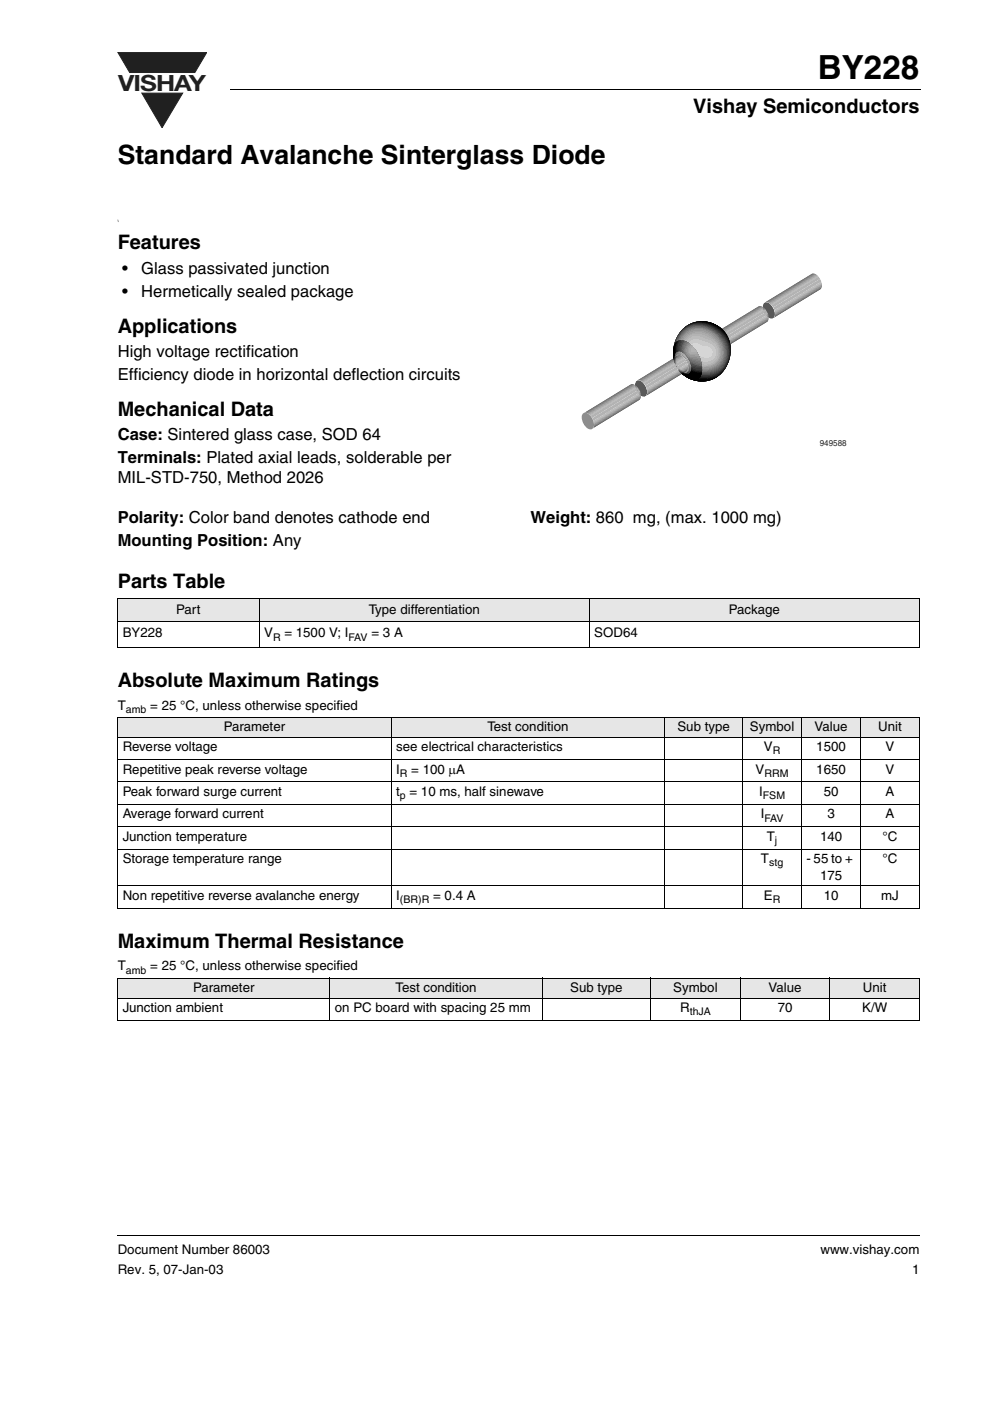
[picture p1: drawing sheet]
<svg xmlns="http://www.w3.org/2000/svg" width="210mm" height="297mm" viewBox="0 0 210 297" stroke-linecap="round" stroke-linejoin="round" font-family="sans-serif">
<defs><g id="words">
<text font-size="7" x="173.4" y="16.7">BY228</text>
<text font-size="5.6" x="25" y="34.8">Standard Avalanche Sinterglass Diode</text>
<text font-size="4.7" fill="#231f20" x="25.1" y="19.3">VISHAY</text>
<g font-size="4.2">
<text x="147" y="24">Vishay Semiconductors</text>
<text x="25" y="52.9">Features</text>
<text x="25" y="70.5">Applications</text>
<text x="25" y="88.1">Mechanical Data</text>
<text x="25" y="124.7">Parts Table</text>
<text x="25" y="145.7">Absolute Maximum Ratings</text>
<text x="25" y="201">Maximum Thermal Resistance</text>
</g>
<g font-size="3.5">
<text x="25.9" y="58">•</text>
<text x="30" y="58">Glass passivated junction</text>
<text x="25.9" y="63">•</text>
<text x="30" y="63">Hermetically sealed package</text>
<text x="25" y="75.7">High voltage rectification</text>
<text x="25" y="80.6">Efficiency diode in horizontal deflection circuits</text>
<text x="25" y="93.3">Case: Sintered glass case, SOD 64</text>
<text x="25" y="98.3">Terminals: Plated axial leads, solderable per</text>
<text x="25" y="102.5">MIL-STD-750, Method 2026</text>
<text x="25" y="110.9">Polarity: Color band denotes cathode end</text>
<text x="112.5" y="110.9">Weight: 860 mg, (max. 1000 mg)</text>
<text x="25" y="115.8">Mounting Position: Any</text>
</g>
<g font-size="2.8">
<text x="37.4" y="130.2">Part</text>
<text x="78.2" y="130.2">Type differentiation</text>
<text x="154.6" y="130.2">Package</text>
<text x="26" y="135.1">BY228</text>
<text x="56" y="135.1">V</text>
<text x="60.3" y="135.1">= 1500 V; I</text>
<text x="78.7" y="135.1">= 3 A</text>
<text x="126" y="135.1">SOD64</text>
<text x="25" y="150.4">T</text>
<text x="31.9" y="150.4">= 25 °C, unless otherwise specified</text>
<text x="47.4" y="155">Parameter</text>
<text x="103.3" y="155">Test condition</text>
<text x="143.6" y="155">Sub type</text>
<text x="159" y="155">Symbol</text>
<text x="172.7" y="155">Value</text>
<text x="186.2" y="155">Unit</text>
<text x="26" y="159.2">Reverse voltage</text>
<text x="84" y="159.2">see electrical characteristics</text>
<text x="161.9" y="159.2">V</text>
<text x="173.1" y="159.2">1500</text>
<text x="187.8" y="159.2">V</text>
<text x="26" y="164">Repetitive peak reverse voltage</text>
<text x="84" y="164">I</text>
<text x="87.2" y="164">= 100 µA</text>
<text x="160.2" y="164">V</text>
<text x="173.1" y="164">1650</text>
<text x="187.8" y="164">V</text>
<text x="26" y="168.7">Peak forward surge current</text>
<text x="26" y="173.5">Average forward current</text>
<text x="84" y="168.7">t</text>
<text x="86.8" y="168.7">= 10 ms, half sinewave</text>
<text x="160.9" y="168.7">I</text>
<text x="161.3" y="173.5">I</text>
<text x="174.6" y="168.7">50</text>
<text x="175.4" y="173.5">3</text>
<text x="187.8" y="168.7">A</text>
<text x="187.8" y="173.5">A</text>
<text x="26" y="178.2">Junction temperature</text>
<text x="162.6" y="178.2">T</text>
<text x="173.9" y="178.2">140</text>
<text x="187.1" y="178.2">°C</text>
<text x="26" y="183">Storage temperature range</text>
<text x="161.3" y="183">T</text>
<text x="171" y="183">- 55 to +</text>
<text x="187.1" y="183">°C</text>
<text x="26" y="190.8">Non repetitive reverse avalanche energy</text>
<text x="84" y="190.8">I</text>
<text x="91.8" y="190.8">= 0.4 A</text>
<text x="161.9" y="190.8">E</text>
<text x="173.9" y="186.5">175</text>
<text x="174.6" y="190.8">10</text>
<text x="186.8" y="190.8">mJ</text>
<text x="25" y="205.7">T</text>
<text x="31.9" y="205.7">= 25 °C, unless otherwise specified</text>
<text x="26" y="214.6">Junction ambient</text>
<text x="40.9" y="210.3">Parameter</text>
<text x="71" y="214.6">on PC board with spacing 25 mm</text>
<text x="83.8" y="210.3">Test condition</text>
<text x="120.9" y="210.3">Sub type</text>
<text x="142.7" y="210.3">Symbol</text>
<text x="144.2" y="214.6">R</text>
<text x="162.9" y="210.3">Value</text>
<text x="164.9" y="214.6">70</text>
<text x="182.8" y="214.6">K/W</text>
<text x="182.9" y="210.3">Unit</text>
<text x="25" y="265.9">Document Number 86003</text>
<text x="173.9" y="265.9">www.vishay.com</text>
<text x="25" y="270.1">Rev. 5, 07-Jan-03</text>
<text x="193.4" y="270.1">1</text>
</g>
<g font-size="2.2">
<text x="57.9" y="135.8">R</text>
<text x="73.9" y="135.8">FAV</text>
<text x="26.7" y="151.1">amb</text>
<text x="163.8" y="160">R</text>
<text x="84.8" y="164.7">R</text>
<text x="162.1" y="164.7">RRM</text>
<text x="84.8" y="169.5">p</text>
<text x="161.7" y="169.5">FSM</text>
<text x="162.1" y="174.2">FAV</text>
<text x="164.3" y="179">j</text>
<text x="163.1" y="183.7">stg</text>
<text x="84.8" y="191.5">(BR)R</text>
<text x="163.8" y="191.5">R</text>
<text x="26.7" y="206.5">amb</text>
<text x="146.2" y="215.3">thJA</text>
</g>
<text font-size="1.8" fill="#231f20" x="173.8" y="94.5">949588</text>
<text font-size=".7" x="25" y="47">\</text>
</g></defs>
<path d="M25 11.1h18.8l-2.5 4.3h-13.8z" fill="#231f20"/>
<path d="M25 11.1h18.8l-2.5 4.3h-13.8z" fill="none" stroke="#231f20" stroke-width=".21"/>
<path d="M30.1 19.7h8.6l-4.3 7.4z" fill="#231f20"/>
<path d="M30.1 19.7h8.6l-4.3 7.4z" fill="none" stroke="#231f20" stroke-width=".21"/>
<path d="M48.9 18.9l.1 .2zM24.9 261.9l.1 .2z" fill="#000"/>
<path d="M49 19h146.3M25 262h170.1" fill="none" stroke="#000" stroke-width=".21"/>
<path d="M113.5 41h81v60h-81z" fill="#fff"/>
<path d="M161.9 64.3a1.44 1.44 0 0 1 2 .9 1.68 1.68 0 0 1-.1 2.4 2.46 2.46 0 0 1-2.1-2.5l1.3 .7-1.3-.7z" fill="#5d5d5d"/>
<path d="M162.1 64.1l10-6.1z" fill="#0c0c0c"/>
<path d="M162.1 64.1l10.1-6.1z" fill="#141414"/>
<path d="M162.2 64.1l10.1-6.2z" fill="#1c1c1c"/>
<path d="M162.3 64.1l10.1-6.2z" fill="#242424"/>
<path d="M162.4 64l10.1-6.1z" fill="#2c2c2c"/>
<path d="M162.5 64.1l10.1-6.1z" fill="#353535"/>
<path d="M162.6 64.1l10.1-6.1z" fill="#3d3d3d"/>
<path d="M162.7 64.1l10-6.1z" fill="#454545"/>
<path d="M162.7 64.1l10.1-6.1z" fill="#4d4d4d"/>
<path d="M162.8 64.1l10.1-6z" fill="#555"/>
<path d="M162.9 64.2l10-6.1z" fill="#5d5d5d"/>
<path d="M162.9 64.2l10.1-6.1z" fill="#656565"/>
<path d="M163 64.2l10.1-6z" fill="#6e6e6e"/>
<path d="M163.1 64.3l10-6.1z" fill="#767676"/>
<path d="M163.1 64.3l10.1-6z" fill="#7e7e7e"/>
<path d="M163.2 64.4l10.1-6.1z" fill="#868686"/>
<path d="M163.3 64.4l10-6z" fill="#8e8e8e"/>
<path d="M163.3 64.5l10.1-6.1z" fill="#969696"/>
<path d="M163.4 64.6l10.1-6.1z" fill="#9f9f9f"/>
<path d="M163.5 64.6l10-6.1 .1 .1-10 6.1z" fill="#a7a7a7"/>
<path d="M163.6 64.7l10-6.1 .3 .5-10 6.1z" fill="#b1b1b1"/>
<path d="M163.9 65.2l10-6.1 .3 .6-10 6.1z" fill="#b6b6b6"/>
<path d="M164.2 65.8l10-6.1v.2l-10 6.1z" fill="#b1b1b1"/>
<path d="M164.2 66l10-6.1z" fill="#a7a7a7"/>
<path d="M164.2 66.1l10-6.1z" fill="#9f9f9f"/>
<path d="M164.3 66.2l10-6.1z" fill="#969696"/>
<path d="M164.3 66.3l10-6.1z" fill="#8e8e8e"/>
<path d="M164.3 66.4l10-6.2z" fill="#868686"/>
<path d="M164.3 66.4l10-6.1z" fill="#7e7e7e"/>
<path d="M164.3 66.5l10-6.1z" fill="#767676"/>
<path d="M164.3 66.6l10-6.1z" fill="#6e6e6e"/>
<path d="M164.3 66.7l10-6.1z" fill="#656565"/>
<path d="M164.3 66.8l10-6.2z" fill="#5d5d5d"/>
<path d="M164.3 66.8l10-6.1z" fill="#555"/>
<path d="M164.3 66.9l10-6.1z" fill="#4d4d4d"/>
<path d="M164.3 66.9l10-6.1z" fill="#454545"/>
<path d="M164.3 67l10-6.1z" fill="#3d3d3d"/>
<path d="M164.2 67.1l10-6.1z" fill="#353535"/>
<path d="M164.2 67.1l10-6.1z" fill="#2c2c2c"/>
<path d="M164.2 67.2l10-6.1z" fill="#242424"/>
<path d="M164.2 67.2l10-6.1z" fill="#1c1c1c"/>
<path d="M164.2 67.3l10-6.1z" fill="#141414"/>
<path d="M164.1 67.3l10-6.1z" fill="#0c0c0c"/>
<path d="M164.1 67.4l10-6.1z" fill="#040404"/>
<path d="M163.9 67.5l10-6.1zM163.9 67.5l10.1-6.2zM164 67.5l10-6.2z" fill="#000"/>
<path d="M152.1 70.2l8.7-5.3z" fill="#0c0c0c"/>
<path d="M152.1 70.2l8.8-5.3z" fill="#141414"/>
<path d="M152.2 70.2l8.8-5.4z" fill="#1c1c1c"/>
<path d="M152.3 70.2l8.8-5.4z" fill="#242424"/>
<path d="M152.4 70.2l8.8-5.4z" fill="#2c2c2c"/>
<path d="M152.5 70.2l8.8-5.3z" fill="#353535"/>
<path d="M152.6 70.2l8.8-5.3z" fill="#3d3d3d"/>
<path d="M152.7 70.2l8.7-5.3z" fill="#454545"/>
<path d="M152.8 70.2l8.7-5.3z" fill="#4d4d4d"/>
<path d="M152.8 70.2l8.8-5.2z" fill="#555"/>
<path d="M152.9 70.3l8.7-5.3z" fill="#5d5d5d"/>
<path d="M153 70.3l8.7-5.3z" fill="#656565"/>
<path d="M153 70.3l8.8-5.2z" fill="#6e6e6e"/>
<path d="M153.1 70.4l8.7-5.3z" fill="#767676"/>
<path d="M153.1 70.4l8.8-5.2z" fill="#7e7e7e"/>
<path d="M153.2 70.5l8.8-5.3z" fill="#868686"/>
<path d="M153.3 70.5l8.7-5.2z" fill="#8e8e8e"/>
<path d="M153.3 70.6l8.8-5.3z" fill="#969696"/>
<path d="M153.4 70.7l8.8-5.3z" fill="#9f9f9f"/>
<path d="M153.5 70.7l8.7-5.3 .1 .1-8.7 5.3z" fill="#a7a7a7"/>
<path d="M153.6 70.8l8.7-5.3 .3 .5-8.7 5.3z" fill="#b1b1b1"/>
<path d="M153.9 71.3l8.7-5.3 .3 .6-8.7 5.3z" fill="#b6b6b6"/>
<path d="M154.2 71.9l8.7-5.3v.2l-8.7 5.3z" fill="#b1b1b1"/>
<path d="M154.2 72.1l8.7-5.3z" fill="#a7a7a7"/>
<path d="M154.3 72.2l8.6-5.3z" fill="#9f9f9f"/>
<path d="M154.3 72.3l8.7-5.3z" fill="#969696"/>
<path d="M154.3 72.4l8.7-5.3z" fill="#8e8e8e"/>
<path d="M154.3 72.5l8.7-5.4z" fill="#868686"/>
<path d="M154.3 72.5l8.7-5.3z" fill="#7e7e7e"/>
<path d="M154.3 72.6l8.7-5.3z" fill="#767676"/>
<path d="M154.3 72.7l8.7-5.3z" fill="#6e6e6e"/>
<path d="M154.3 72.8l8.7-5.3z" fill="#656565"/>
<path d="M154.3 72.9l8.7-5.4z" fill="#5d5d5d"/>
<path d="M154.3 72.9l8.7-5.3z" fill="#555"/>
<path d="M154.3 73l8.7-5.3z" fill="#4d4d4d"/>
<path d="M154.3 73.1l8.7-5.4z" fill="#454545"/>
<path d="M154.3 73.1l8.7-5.3z" fill="#3d3d3d"/>
<path d="M154.3 73.2l8.6-5.3z" fill="#353535"/>
<path d="M154.2 73.2l8.7-5.3z" fill="#2c2c2c"/>
<path d="M154.2 73.3l8.7-5.3z" fill="#242424"/>
<path d="M154.2 73.3l8.7-5.3z" fill="#1c1c1c"/>
<path d="M154.2 73.4l8.7-5.3z" fill="#141414"/>
<path d="M154.1 73.4l8.7-5.3z" fill="#0c0c0c"/>
<path d="M154.1 73.5l8.7-5.3z" fill="#040404"/>
<path d="M153.9 73.6l8.7-5.3zM154 73.6l8.7-5.4zM154 73.6l8.8-5.4z" fill="#000"/>
<path d="M143.4 75.3a1.11 1.11 0 0 1 1.6 .2 3 3 0 0 1 .8 3.4 1.11 1.11 0 0 1-1.5-.3 3 3 0 0 1-.9-3.3zM143.6 75.5a2.43 2.43 0 0 0 1.8 3.3 1.68 1.68 0 0 0 .1-2.3 1.44 1.44 0 0 0-1.9-1z" fill="#898989"/>
<g fill="#969696">
<path d="M144.6 69.9a6.1 6.1 0 0 1 7.9-.7 6.1 6.1 0 0 1 1.9 7.7 6.1 6.1 0 0 1-6.6 3.9 6.1 6.1 0 0 1-5.1-5.9l.1 .8 .3 .5a3.3 3.3 0 0 0 2 2.9h.4a1.94 1.94 0 0 0 .2-2.7 2.21 2.21 0 0 0-2-1.4l-.5 .6-.1 .6-.1-.2a6.5 6.5 0 0 1 1.6-6.1z"/>
<path d="M144.8 69.6a6.1 6.1 0 0 1 7.8-.3 6.1 6.1 0 0 1 1.9 7.5 6.1 6.1 0 0 1-6.7 4 6.1 6.1 0 0 1-5.1-5.9l.1 .8 .3 .5a3.3 3.3 0 0 0 2 2.9h.4a1.95 1.95 0 0 0 .2-2.7 2.74 2.74 0 0 0 2.1 1.8 5 5 0 0 0 4.6-1.5 4.3 4.3 0 0 0-1.3-5.8 4.3 4.3 0 0 0-4.7-.7 4.3 4.3 0 0 0-2.5 4.1l1 1.1-.2-.1a.94 .94 0 0 0-1.1-.2 .94 .94 0 0 0-.5 1.1 4.5 4.5 0 0 1 0-3.7l.7-1.6z"/>
</g>
<path d="M144.8 69.6a6.1 6.1 0 0 1 7.8-.3 6.1 6.1 0 0 1 1.9 7.5 6.1 6.1 0 0 1-6.7 4 6.1 6.1 0 0 1-5.1-5.9l.1 .8 .3 .5a3.3 3.3 0 0 0 2 2.9h.4a1.76 1.76 0 0 0 .4-2.2l.2 .4a1.99 1.99 0 0 0 2 1 4.5 4.5 0 0 0 4.6-1.7 4.6 4.6 0 0 0-2-6.1 4.4 4.4 0 0 0-6.9 3.5l.1 .6 .6 .5a.91 .91 0 0 0-1.1 .1 .91 .91 0 0 0-.3 1 4.5 4.5 0 0 1 0-3.7l.7-1.6z" fill="#8e8e8e"/>
<path d="M144.8 69.6a6.1 6.1 0 0 1 7.8-.3 6.1 6.1 0 0 1 1.9 7.5 6.1 6.1 0 0 1-6.7 4 6.1 6.1 0 0 1-5.1-5.9l.1 .8 .3 .5a3.3 3.3 0 0 0 2 2.9h.4a1.63 1.63 0 0 0 .5-1.9 3.5 3.5 0 0 0 4.2 1.1 3.7 3.7 0 0 0 2.7-5.7 4.9 4.9 0 0 0-8.5-.8 3.3 3.3 0 0 0-.6 2.8l.4 .4a.89 .89 0 0 0-1.1 1.2 4.5 4.5 0 0 1 0-3.7l.7-1.6z" fill="#868686"/>
<path d="M144.8 69.6a6.1 6.1 0 0 1 7.8-.3 6.1 6.1 0 0 1 1.9 7.5 6.1 6.1 0 0 1-6.7 4 6.1 6.1 0 0 1-5.1-5.9l.1 .8 .3 .5a3.3 3.3 0 0 0 2 2.9h.4a1.52 1.52 0 0 0 .6-1.6 2.8 2.8 0 0 0 2.7 1.2 4.7 4.7 0 0 0 4.4-2.4 5.3 5.3 0 0 0-5.7-6.8 4.6 4.6 0 0 0-3.9 5.1l.4 .4a.92 .92 0 0 0-.9 1.2 4.5 4.5 0 0 1 0-3.7l.7-1.6z" fill="#7e7e7e"/>
<path d="M144.8 69.6a6.1 6.1 0 0 1 7.8-.3 6.1 6.1 0 0 1 1.9 7.5 6.1 6.1 0 0 1-6.7 4 6.1 6.1 0 0 1-5.1-5.9l.1 .8 .3 .5a3.3 3.3 0 0 0 2 2.9h.4a1.2 1.2 0 0 0 .6-1.3 2.94 2.94 0 0 0 2.7 1 4.5 4.5 0 0 0 4.8-3.5 5.6 5.6 0 0 0-7.2-5.6 4.7 4.7 0 0 0-2.9 5l.3 .3a1.02 1.02 0 0 0-.7 1.2 4.5 4.5 0 0 1 0-3.7l.7-1.6z" fill="#767676"/>
<path d="M144.8 69.6a6.1 6.1 0 0 1 7.8-.3 6.1 6.1 0 0 1 1.9 7.5 6.1 6.1 0 0 1-6.7 4 6.1 6.1 0 0 1-5.1-5.9l.1 .8 .3 .5a3.3 3.3 0 0 0 2 2.9l.7-.2 .3-.9a5.1 5.1 0 0 0 5.2 .5 4 4 0 0 0 1.9-6 5.7 5.7 0 0 0-7.1-2.8 5.2 5.2 0 0 0-2.7 4.9l.2 .5a1.13 1.13 0 0 0-.5 1.1 4.5 4.5 0 0 1 0-3.7l.7-1.6z" fill="#6e6e6e"/>
<path d="M144.8 69.6a6.1 6.1 0 0 1 7.8-.3 6.1 6.1 0 0 1 1.9 7.5 6.1 6.1 0 0 1-6.7 4 6.1 6.1 0 0 1-5.1-5.9l.1 .8 .3 .5a2.9 2.9 0 0 0 2.4 2.9l.5-.5 .1-.4a6 6 0 0 0 6.8-.7 5.2 5.2 0 0 0-2.6-7.8 4.8 4.8 0 0 0-5.2 .5 4.8 4.8 0 0 0-1.6 5l-.3 .4-.1 .6a4.5 4.5 0 0 1 0-3.7l.7-1.6z" fill="#656565"/>
<path d="M144.8 69.6a6.1 6.1 0 0 1 7.8-.3 6.1 6.1 0 0 1 1.9 7.5 6.1 6.1 0 0 1-6.7 4 6.1 6.1 0 0 1-5.1-5.9l.1 .8 .3 .5a2.95 2.95 0 0 0 2.3 2.9l.5-.3 .2-.4a6.4 6.4 0 0 0 6.7-.5 5.1 5.1 0 0 0-1.8-7.9 5 5 0 0 0-5.7 0 5 5 0 0 0-2 5.3l-.2 .9a4.5 4.5 0 0 1 0-3.7l.7-1.6z" fill="#5d5d5d"/>
<path d="M144.8 69.6a6.1 6.1 0 0 1 7.8-.3 6.1 6.1 0 0 1 1.9 7.5 6.1 6.1 0 0 1-6.7 4 6.1 6.1 0 0 1-5.1-5.9l.1 .8 .3 .5a3 3 0 0 0 2.2 2.9l.6-.2 .1-.3a6.9 6.9 0 0 0 6.8-.5 5 5 0 0 0-.7-7.5 5.5 5.5 0 0 0-6.9-.7 5.8 5.8 0 0 0-2 5.8l-.1 .5a4.5 4.5 0 0 1 0-3.7l.7-1.6z" fill="#555"/>
<path d="M144.8 69.6a6.1 6.1 0 0 1 7.8-.3 6.1 6.1 0 0 1 1.9 7.5 6.1 6.1 0 0 1-6.7 4 6.1 6.1 0 0 1-5.1-5.9l.1 .8 .3 .5a2.94 2.94 0 0 0 2.3 2.9l.5-.4a8.2 8.2 0 0 0 6.2 0 5 5 0 0 0 .1-8.1 5.7 5.7 0 0 0-6.9-.9 6.1 6.1 0 0 0-2.2 6.2v.3a4.5 4.5 0 0 1 0-3.7l.7-1.6z" fill="#4d4d4d"/>
<path d="M144.8 69.6a6.1 6.1 0 0 1 7.8-.3 6.1 6.1 0 0 1 1.9 7.5 6.1 6.1 0 0 1-6.7 4 6.1 6.1 0 0 1-5.1-5.9l.1 .8 .3 .5a3 3 0 0 0 2.2 2.9 1.28 1.28 0 0 1 1.5-.1 6.7 6.7 0 0 0 5.9-.6 5.3 5.3 0 0 0-1.3-8.6 5.3 5.3 0 0 0-5.9-.3 5.3 5.3 0 0 0-2.6 5.3l.2 1.4a4.5 4.5 0 0 1 0-3.7l.7-1.6z" fill="#454545"/>
<path d="M144.8 69.6a6.1 6.1 0 0 1 7.8-.3 6.1 6.1 0 0 1 1.9 7.5 6.1 6.1 0 0 1-6.7 4 6.1 6.1 0 0 1-5.1-5.9l.1 .7 .3 .5a3.4 3.4 0 0 0 2.1 3 6.6 6.6 0 0 1 3 .4 5.1 5.1 0 0 0 6.3-4 6.3 6.3 0 0 0-8-6.6 5.8 5.8 0 0 0-3.4 7.2 5 5 0 0 1 .1-4l.6-1.2z" fill="#3d3d3d"/>
<path d="M144.8 69.6a6.1 6.1 0 0 1 7.8-.3 6.1 6.1 0 0 1 1.9 7.5 6.1 6.1 0 0 1-6.7 4 6.1 6.1 0 0 1-5.1-5.9l.4 1.4a3.5 3.5 0 0 0 2.2 2.8h.3a18.1 18.1 0 0 0 5.5 .4 5.2 5.2 0 0 0 1.9-8.7 6.3 6.3 0 0 0-7.4-1.5 6.1 6.1 0 0 0-2.6 6.7 5.7 5.7 0 0 1 .5-4.5z" fill="#353535"/>
<path d="M144.8 69.6a6.1 6.1 0 0 1 7.8-.3 6.1 6.1 0 0 1 1.9 7.5 6.1 6.1 0 0 1-6.7 4 6.1 6.1 0 0 1-5.1-5.9l.2 1a3.7 3.7 0 0 0 3.6 3.4 7.9 7.9 0 0 0 5.4 .1 5.5 5.5 0 0 0-.1-9.7 5.6 5.6 0 0 0-6.2-.4 5.6 5.6 0 0 0-2.8 5.5l.1 1.1a6.6 6.6 0 0 1 1.9-6.3z" fill="#2c2c2c"/>
<path d="M144.8 69.6a6.1 6.1 0 0 1 7.8-.3 6.1 6.1 0 0 1 1.9 7.5 6.1 6.1 0 0 1-6.7 4 6.1 6.1 0 0 1-5.1-5.9 4.9 4.9 0 0 0 2.3 4.2 14.9 14.9 0 0 0 5.5 .8 5.6 5.6 0 0 0 4.2-4.9 5.6 5.6 0 0 0-3.2-5.6 5.7 5.7 0 0 0-6.5 .2 5.7 5.7 0 0 0-2.2 6.1 6.9 6.9 0 0 1 2-6.1z" fill="#242424"/>
<path d="M144.8 69.6a6.1 6.1 0 0 1 7.8-.3 6.1 6.1 0 0 1 1.9 7.5 6.1 6.1 0 0 1-6.7 4 6.1 6.1 0 0 1-5.1-5.9 4.8 4.8 0 0 0 2.6 4.3l2.1 .6a5.8 5.8 0 0 0 6.1-1.6 5.9 5.9 0 0 0-2.4-9.1 5.8 5.8 0 0 0-6 .4 5.8 5.8 0 0 0-2.4 5.7l.1 .3a7.1 7.1 0 0 1 2-5.9z" fill="#1c1c1c"/>
<g fill="#141414">
<path d="M142.8 73.9l-.1 1.3z"/>
<path d="M144.7 69.8l-.1 .1a6.1 6.1 0 0 1 7.9-.7 6.1 6.1 0 0 1 2 7.6 6.1 6.1 0 0 1-6.7 4 6.1 6.1 0 0 1-5.1-5.9 4.8 4.8 0 0 0 4.4 4.9l1 .2a5.4 5.4 0 0 0 6.8-5.3 6.4 6.4 0 0 0-7.4-6.3l-1 .3-.9 .4z"/>
</g>
<path d="M145.4 69.2a6.1 6.1 0 0 1 7.5 .3 6.1 6.1 0 0 1 1.6 7.3 6.1 6.1 0 0 1-6.6 4 6.1 6.1 0 0 1-5.2-5.7 5 5 0 0 0 4.1 4.8 6.3 6.3 0 0 0 6.1-.8 6.1 6.1 0 0 0 1.8-6.4 6.1 6.1 0 0 0-5.1-4.2 5.1 5.1 0 0 0-4.2 .7z" fill="#0c0c0c"/>
<path d="M146.1 68.7a6.1 6.1 0 0 1 7.1 1.1 6.1 6.1 0 0 1 1.3 7 6.1 6.1 0 0 1-6.2 4.1 6.1 6.1 0 0 1-5.5-4.9 5.1 5.1 0 0 0 4.4 4.1l.8 .2a5.4 5.4 0 0 0 6.8-4.5 6.3 6.3 0 0 0-8.3-7.2z" fill="#040404"/>
<path d="M143 76.7a6.3 6.3 0 0 0 6 3.8 5 5 0 0 0 5.3-3.2 6.1 6.1 0 0 1-5.9 3.6 6.1 6.1 0 0 1-5.4-4.2zM143.2 77.4a6.8 6.8 0 0 0 8.8 2.5l1-.8a6.1 6.1 0 0 1-9.8-1.7zM143.6 78.1a6.9 6.9 0 0 0 8.3 1.9 6.2 6.2 0 0 1-8.3-1.9zM144.2 78.9a7.5 7.5 0 0 0 6.4 1.7 6.3 6.3 0 0 1-6.4-1.7zM149.6 68.1l1.7 .5 1.6 1-1.7-1zM148.4 68.1a6.2 6.2 0 0 1 5.5 2.6 6.9 6.9 0 0 0-5.5-2.6zM147.6 68.2a6.1 6.1 0 0 1 7 3.8 6.7 6.7 0 0 0-7-3.8zM146.8 68.4a6.1 6.1 0 0 1 8.1 5.5 6.1 6.1 0 0 0-6.4-5.7z" fill="#000"/>
<path d="M145.7 70.9a4.4 4.4 0 0 1 6.2 1 3.6 3.6 0 0 1-1.5 6 5 5 0 0 1-3.9-.4l-.3-.3a7.3 7.3 0 0 0-2-2.4 3.3 3.3 0 0 1 .9-3.3z" fill="#9f9f9f"/>
<path d="M145.2 71.6a4 4 0 0 1 5.9-.1 3.5 3.5 0 0 1 .1 5.9 5.6 5.6 0 0 1-4.8-.2l-1-1.4a2.31 2.31 0 0 1-.7-3.5z" fill="#a7a7a7"/>
<path d="M145.9 71.4a3.2 3.2 0 0 1 3.7-.3 3.6 3.6 0 0 1 2.5 5.4 4.5 4.5 0 0 1-6.3-.2l-.9-1.2a1.99 1.99 0 0 1 .1-2.6z" fill="#b1b1b1"/>
<path d="M145.7 71.9a2.69 2.69 0 0 1 2.5-.9l2.6 1a2.91 2.91 0 0 1 1.6 3.5 2.91 2.91 0 0 1-3.4 2 4.6 4.6 0 0 1-4.4-3.4 3.7 3.7 0 0 1 1.1-2.2z" fill="#b6b6b6"/>
<path d="M145.7 72.1l1.1-.8 .8-.2 2.7 .9a2.74 2.74 0 0 1 1.9 3.4 2.74 2.74 0 0 1-3.4 1.9l-.6-.2a3.9 3.9 0 0 1-3.4-2.8 3.1 3.1 0 0 1 .9-2.2z" fill="#b9b9b9"/>
<path d="M145.6 72.5a2.54 2.54 0 0 1 3.2-.9l.7 .3a2.91 2.91 0 0 1 2.3 4.3 2.71 2.71 0 0 1-3.3 .8l-.6-.2a3.1 3.1 0 0 1-3-2.7l.3-1z" fill="#bcbcbc"/>
<path d="M145.8 72.3l.9-.6 .8-.2 3.2 1a2.39 2.39 0 0 1 1.3 2.9 2.39 2.39 0 0 1-2.7 1.6l-2.9-.8a2.29 2.29 0 0 1-.6-3.9z" fill="#bebebe"/>
<path d="M145.8 72.6a2.27 2.27 0 0 1 2.8-.8 5.8 5.8 0 0 1 2.9 1.6 2.2 2.2 0 0 1 .1 2.5 2.2 2.2 0 0 1-2.3 1l-2.5-.7a2.16 2.16 0 0 1-1-3.6z" fill="#c1c1c1"/>
<path d="M145.9 72.6a2.6 2.6 0 0 1 3.4-.3 2.69 2.69 0 0 1 2.6 2.8 2.46 2.46 0 0 1-3.7 1.3l-.9-.2a2.04 2.04 0 0 1-1.9-1.3 2.04 2.04 0 0 1 .5-2.3z" fill="#c3c3c3"/>
<path d="M145.9 72.7a2.53 2.53 0 0 1 3.3-.3 2.48 2.48 0 0 1 2.4 3.2 2.48 2.48 0 0 1-3.5 .7l-.3-.1a2.26 2.26 0 0 1-2.5-2.1l.1-.5z" fill="#c5c5c5"/>
<path d="M145.9 72.8a2.23 2.23 0 0 1 3.4-.3 3.3 3.3 0 0 1 2.3 1.5 2.1 2.1 0 0 1-.9 2.3 2.1 2.1 0 0 1-2.5-.1 5.3 5.3 0 0 1-2.4-.8 1.87 1.87 0 0 1 .1-2.6z" fill="#c7c7c7"/>
<path d="M146 72.8a2.09 2.09 0 0 1 2.9-.3l.6 .2a2.54 2.54 0 0 1 2.1 1.6 1.9 1.9 0 0 1-.9 1.9 1.9 1.9 0 0 1-2.1 0l-.4-.1a4.3 4.3 0 0 1-2.5-.9 1.78 1.78 0 0 1 .3-2.4z" fill="#c8c8c8"/>
<path d="M146.2 72.8a2.24 2.24 0 0 1 2.8-.1l.5 .1a1.82 1.82 0 0 1 1.9 2.3 1.82 1.82 0 0 1-2.9 1l-.9-.3a1.71 1.71 0 0 1-1.9-.9 1.71 1.71 0 0 1 .5-2.1z" fill="#cacaca"/>
<path d="M146.2 72.9a2.12 2.12 0 0 1 2.7-.1l.6 .2a1.71 1.71 0 0 1 1.8 2.1 1.71 1.71 0 0 1-2.7 .9l-.7-.2a2.12 2.12 0 0 1-2.3-1.3v-.6z" fill="#cbcbcb"/>
<path d="M146.4 72.8a1.99 1.99 0 0 1 2.5 .1l.3 .1a1.85 1.85 0 0 1 2 2.3 1.8 1.8 0 0 1-2.6 .6l-.7-.3a2.02 2.02 0 0 1-2.2-.9 1.87 1.87 0 0 1 .7-1.9z" fill="#cdcdcd"/>
<path d="M146.2 73.1a2.11 2.11 0 0 1 2.9 0 1.72 1.72 0 0 1 1.7 .6 1.72 1.72 0 0 1 .2 1.9 2.13 2.13 0 0 1-2.8 0l-.8-.1a1.37 1.37 0 0 1-1.6-.7 1.37 1.37 0 0 1 .4-1.7z" fill="#cecece"/>
<path d="M146.2 73.2a1.66 1.66 0 0 1 2.4-.2l.6 .2a1.9 1.9 0 0 1 1.9 1.2 1.43 1.43 0 0 1-.6 1.5 1.43 1.43 0 0 1-1.7-.1l-1.4-.4a1.25 1.25 0 0 1-1.5-.6 1.25 1.25 0 0 1 .3-1.6z" fill="#d0d0d0"/>
<path d="M146.2 73.3a1.59 1.59 0 0 1 2.4-.1l.3 .1a2.25 2.25 0 0 1 2.1 1 1.33 1.33 0 0 1-.5 1.4 1.33 1.33 0 0 1-1.6 0 3.6 3.6 0 0 0-2.3-.4 1.11 1.11 0 0 1-.4-2z" fill="#d1d1d1"/>
<path d="M146.6 73.1a1.84 1.84 0 0 1 2.1 .3l.6 .1a1.35 1.35 0 0 1 1.6 1.7 1.53 1.53 0 0 1-2.4 .1l-1.1-.1a1.14 1.14 0 0 1-1.4-.7 1.14 1.14 0 0 1 .6-1.4z" fill="#d2d2d2"/>
<path d="M146.4 73.4a1.49 1.49 0 0 1 2.2 .1h.4a1.46 1.46 0 0 1 1.9 1.4 1.27 1.27 0 0 1-2.2 .4 3.5 3.5 0 0 0-2.1-.2l-.2-.1a.97 .97 0 0 1 0-1.6z" fill="#d4d4d4"/>
<path d="M146.4 73.5a1.41 1.41 0 0 1 2.1 .1l.7 .1a1.23 1.23 0 0 1 1.6 1.2 1.39 1.39 0 0 1-2.2 .2l-.6-.2-1 .1a.77 .77 0 0 1-.8-.3 .77 .77 0 0 1-.1-.8z" fill="#d5d5d5"/>
<path d="M146.5 73.5a1.15 1.15 0 0 1 1.8 .2l.8 .1a1.15 1.15 0 0 1 1.6 1.1 1.26 1.26 0 0 1-2.1 0l-.5-.2-.8 .1a.79 .79 0 0 1-1.1-.2 .79 .79 0 0 1 .3-1.1z" fill="#d6d6d6"/>
<path d="M146.5 73.6a1 1 0 0 1 1.2-.2 1 1 0 0 1 .6 .9l-.5 .2a.92 .92 0 0 1-1.5-.3z" fill="#d7d7d7"/>
<path d="M146.6 73.7a.66 .66 0 0 1 .9-.3 .66 .66 0 0 1 .2 1l-.4 .2-.8-.1z" fill="#d8d8d8"/>
<path d="M148.7 74.2l.4-.1a.88 .88 0 0 1 1 0 .88 .88 0 0 1 .4 1l-.9 .3-.7-.5z" fill="#d7d7d7"/>
<path d="M149.4 74.3a.58 .58 0 0 1 .9 .1 .58 .58 0 0 1-.5 .9l-.7-.5z" fill="#d8d8d8"/>
<g fill="#dadada">
<path d="M146.7 73.9l.4-.3a.41 .41 0 0 1 .5 .5 .41 .41 0 0 1-.6 .3h-.4z"/>
<path d="M149.5 74.5l.5-.1-.4 .4-.2-.1z"/>
</g>
<g fill="#3c3c3c">
<path d="M143.3 72.1h5.6v8.5a5.5 5.5 0 0 1-6.2-5.7l.1 .8 .3 .5a3.3 3.3 0 0 0 2 2.9h.4a1.94 1.94 0 0 0 .2-2.7 2.21 2.21 0 0 0-2-1.4l-.5 .6-.1 .6a3.8 3.8 0 0 1 .2-4.1z"/>
<path d="M143.2 72.1h5.7v8.5a5.5 5.5 0 0 1-6.2-5.3v-.4l.1 .8 .3 .5a3.3 3.3 0 0 0 2 2.9h.4a1.95 1.95 0 0 0 .2-2.7 2.74 2.74 0 0 0 2.1 1.8l1.1-.1v-6h-4.2a1.92 1.92 0 0 0 .1 3.2l.1 .1-.2-.1a.94 .94 0 0 0-1.1-.2 .94 .94 0 0 0-.5 1.1 4.5 4.5 0 0 1 0-3.7z"/>
</g>
<path d="M143.2 72.1h5.7v8.5a5.5 5.5 0 0 1-6.2-5.3v-.4l.1 .8 .3 .5a3.3 3.3 0 0 0 2 2.9h.4a1.76 1.76 0 0 0 .4-2.2 2.38 2.38 0 0 0 3 1.4v-6.2h-4.4a1.92 1.92 0 0 0 0 3 .91 .91 0 0 0-1.1 .1 .91 .91 0 0 0-.3 1 4.5 4.5 0 0 1 0-3.7z" fill="#343434"/>
<path d="M143.2 72.1h5.7v8.5a5.5 5.5 0 0 1-6.2-5.3v-.4l.1 .8 .3 .5a3.3 3.3 0 0 0 2 2.9h.4a1.63 1.63 0 0 0 .5-1.9 2.71 2.71 0 0 0 2.9 1.3v-6.4h-4.5a1.99 1.99 0 0 0-.2 2.9 .89 .89 0 0 0-1.1 1.2 4.5 4.5 0 0 1 0-3.7z" fill="#2c2c2c"/>
<path d="M143.2 72.1h5.7v8.5a5.5 5.5 0 0 1-6.2-5.3v-.4l.1 .8 .3 .5a3.3 3.3 0 0 0 2 2.9h.4a1.52 1.52 0 0 0 .6-1.6 2.68 2.68 0 0 0 2.8 1.1v-6.5h-4.8a2.25 2.25 0 0 0-.1 2.9 .92 .92 0 0 0-.9 1.2 4.5 4.5 0 0 1 0-3.7z" fill="#242424"/>
<path d="M143.2 72.1h5.7v8.5a5.5 5.5 0 0 1-6.2-5.3v-.4l.1 .8 .3 .5a3.3 3.3 0 0 0 2 2.9h.4a1.2 1.2 0 0 0 .6-1.3 2.76 2.76 0 0 0 2.8 .9v-6.6h-5a2.87 2.87 0 0 0-.1 2.9 1.02 1.02 0 0 0-.7 1.2 4.5 4.5 0 0 1 0-3.7z" fill="#1c1c1c"/>
<path d="M143.2 72.1h5.7v8.5a5.5 5.5 0 0 1-6.2-5.3v-.4l.1 .8 .3 .5a3.3 3.3 0 0 0 2 2.9l.7-.2 .3-.9a3.4 3.4 0 0 0 2.8 .9v-6.8h-4.9a2.56 2.56 0 0 0-.4 3 1.13 1.13 0 0 0-.5 1.1 4.5 4.5 0 0 1 0-3.7z" fill="#131313"/>
<path d="M143.2 72.1h5.7v8.5a5.5 5.5 0 0 1-6.2-5.3v-.4l.1 .8 .3 .5a2.9 2.9 0 0 0 2.4 2.9l.5-.5 .1-.4a4.2 4.2 0 0 0 2.8 .8v-6.9h-5a2.99 2.99 0 0 0-.4 3.1l-.3 .4-.1 .6a4.5 4.5 0 0 1 0-3.7z" fill="#0b0b0b"/>
<path d="M143.2 72.1h5.7v8.5a5.5 5.5 0 0 1-6.2-5.3v-.4l.1 .8 .3 .5a2.95 2.95 0 0 0 2.3 2.9l.5-.3 .2-.4 1.4 .5 1.4 .2v-7h-5.1a3.5 3.5 0 0 0-.5 3.2l-.2 .9a4.5 4.5 0 0 1 0-3.7z" fill="#030303"/>
<g fill="#000">
<path d="M143.2 72.1h5.7v8.5a5.5 5.5 0 0 1-6.2-5.3v-.4l.1 .8 .3 .5a3 3 0 0 0 2.2 2.9l.6-.2 .1-.3 1.5 .5 1.4 .1v-7.1h-5.4a6.3 6.3 0 0 0-.3 3.6l-.1 .5a4.5 4.5 0 0 1 0-3.7zM143.2 72.1h5.7v8.5a5.5 5.5 0 0 1-6.2-5.3v-.4l.1 .8 .3 .5a2.94 2.94 0 0 0 2.3 2.9l.5-.4 3 .7v-7.3h-5.4a6.4 6.4 0 0 0-.4 3.8v.3a4.5 4.5 0 0 1 0-3.7zM143.2 72.1h5.7v8.5a5.5 5.5 0 0 1-6.2-5.3v-.4l.1 .8 .3 .5a3 3 0 0 0 2.2 2.9 1.28 1.28 0 0 1 1.5-.1l2.1 .5v-7.4h-5.4a5.9 5.9 0 0 0-.4 4v.1a4.5 4.5 0 0 1 0-3.7zM143.2 72.1h5.7v8.5a5.5 5.5 0 0 1-6.2-5.3v-.4l.1 .7 .3 .5a3.4 3.4 0 0 0 2.1 3 6.6 6.6 0 0 1 3 .4l.7 .1v-7.5h-5.3l-.4 .3a7.2 7.2 0 0 0-.1 3.7 4.9 4.9 0 0 1 .1-4zM143.2 72.1h5.7v8.5a5.5 5.5 0 0 1-6.2-5.3v-.4l.4 1.4a3.5 3.5 0 0 0 2.2 2.8l3.6 .6v-7.6h-5.4l-.4 .3a6.9 6.9 0 0 0-.1 3.6 5.2 5.2 0 0 1 .2-3.9zM143.2 72.1h5.7v8.5a5.5 5.5 0 0 1-6.2-5.3v-.4l.2 1a3.7 3.7 0 0 0 3.6 3.4l2.4 .5v-7.7h-5.5a5.5 5.5 0 0 0-.5 3.8l-.2-.7v-1zM143.2 72.1h5.7v8.5a5.5 5.5 0 0 1-6.2-5.3v-.4a4.9 4.9 0 0 0 2.3 4.2l3.9 .8v-7.8h-5.4l-.4 .3a6.9 6.9 0 0 0-.3 3.3l-.1-1.8zM143.2 72.1h5.7v8.5a5.5 5.5 0 0 1-6.2-5.3v-.4a4.8 4.8 0 0 0 2.6 4.3l3.6 .9v-8h-5.6a5.8 5.8 0 0 0-.5 3.4l-.1-1.6zM142.8 73.9l-.1 1.3zM144.6 72.1h4.3v8.5a5.5 5.5 0 0 1-6.2-5.3v-.4a4.8 4.8 0 0 0 4.4 4.9l1.8 .4v-8.1zM145.4 72.1h3.5v8.5a5.5 5.5 0 0 1-6.2-5.2v-.3a5 5 0 0 0 4.1 4.8l2.1 .4v-8.2zM146.1 72.1h2.8v8.5a5.4 5.4 0 0 1-6.1-4.6 5.1 5.1 0 0 0 4.4 4.1l1.7 .3v-8.3z"/>
<path d="M143 76.7a6.3 6.3 0 0 0 5.9 3.8v-3.2v3.3a5.4 5.4 0 0 1-5.9-3.9zM143.2 77.4a6.8 6.8 0 0 0 5.7 3.2v-1.5v1.5a5.3 5.3 0 0 1-5.7-3.2zM143.6 78.1a6.7 6.7 0 0 0 5.3 2.5v-.6v.6a5.2 5.2 0 0 1-5.3-2.5zM144.2 78.9l.9 .6a5.7 5.7 0 0 0 3.8 1.1 5 5 0 0 1-4.7-1.7zM146.8 72.1h2.1v1.8v-1.8z"/>
</g>
<path d="M144.6 72.1h4.3v5.9a2.69 2.69 0 0 1-2.9-1.1 5.5 5.5 0 0 0-1.8-2.1 2.47 2.47 0 0 1 .4-2.7z" fill="#444"/>
<path d="M144.7 72.3l.5-.2h3.7v5.7a2.91 2.91 0 0 1-3.3-1.7l-.2-.3a2.31 2.31 0 0 1-.7-3.5z" fill="#4d4d4d"/>
<path d="M145 72.5l.4-.4h3.5v5.6a4.5 4.5 0 0 1-4-2.6 1.99 1.99 0 0 1 .1-2.6z" fill="#626262"/>
<path d="M145.3 72.4l.4-.3h3.2v5.4a4.6 4.6 0 0 1-4.3-3.4l.1-.5z" fill="#6b6b6b"/>
<path d="M145.7 72.1h3.2v5.2l-.7-.2a3.9 3.9 0 0 1-3.4-2.8 3.1 3.1 0 0 1 .9-2.2z" fill="#727272"/>
<path d="M145.6 72.5l.5-.4h2.8v5.1l-1-.4a3.1 3.1 0 0 1-3-2.7l.3-1z" fill="#777"/>
<path d="M145.8 72.3l.5-.2h1.6l1 .4v4.5l-2.5-.8a2.29 2.29 0 0 1-.6-3.9z" fill="#7c7c7c"/>
<path d="M145.8 72.6l.4-.5h2.7v4.8l-2.1-.7a2.16 2.16 0 0 1-1-3.6z" fill="#818181"/>
<path d="M145.9 72.6a1.92 1.92 0 0 1 1.9-.5h1a2.47 2.47 0 0 1 .1 1.8v2.9l-1.6-.6a2.04 2.04 0 0 1-1.9-1.3 2.04 2.04 0 0 1 .5-2.3z" fill="#858585"/>
<path d="M145.9 72.7a2.97 2.97 0 0 1 2.5-.6l.5 .2v4.4l-1.1-.5a2.26 2.26 0 0 1-2.5-2.1l.1-.5z" fill="#898989"/>
<path d="M145.9 72.8a2.52 2.52 0 0 1 2.9-.5l.1 4.3-.7-.4a5.3 5.3 0 0 1-2.4-.8 1.87 1.87 0 0 1 .1-2.6z" fill="#8d8d8d"/>
<path d="M146 72.8a1.96 1.96 0 0 1 2.9-.1v3.8v-.2l-.7-.2a4.3 4.3 0 0 1-2.5-.9 1.78 1.78 0 0 1 .3-2.4z" fill="#909090"/>
<path d="M146.2 72.8a1.9 1.9 0 0 1 2.7 0v3.6a3.5 3.5 0 0 0-2.4-.7l-.1-.1a1.49 1.49 0 0 1-.6-2.3z" fill="#949494"/>
<path d="M146.2 72.9a1.89 1.89 0 0 1 2.7 0v3.3a3.5 3.5 0 0 0-2.2-.6 1.5 1.5 0 0 1-1.2-1.2 1.5 1.5 0 0 1 .7-1.5z" fill="#979797"/>
<path d="M146.4 72.8a1.74 1.74 0 0 1 2.5 .3v3a4.9 4.9 0 0 0-2.5-.6 1.46 1.46 0 0 1-.8-1.3 1.46 1.46 0 0 1 .8-1.4z" fill="#9a9a9a"/>
<path d="M146.2 73.1a1.91 1.91 0 0 1 2.7 .1v2.9v-.2l-.7-.3-.8-.1a1.37 1.37 0 0 1-1.6-.7 1.37 1.37 0 0 1 .4-1.7z" fill="#9d9d9d"/>
<path d="M146.2 73.2a1.86 1.86 0 0 1 2.7 .1v2.7a1.81 1.81 0 0 0-1.8-.6 1.18 1.18 0 0 1-1.4-.8 1.18 1.18 0 0 1 .5-1.4z" fill="#9f9f9f"/>
<path d="M146.2 73.3a1.59 1.59 0 0 1 2.4-.1l.3 .1v2.6a1.42 1.42 0 0 0-1.8-.6 1.12 1.12 0 0 1-1.2-.6 1.12 1.12 0 0 1 .3-1.4z" fill="#a2a2a2"/>
<path d="M146.6 73.1a1.84 1.84 0 0 1 2.1 .3h.2v2.4v-.1a3.2 3.2 0 0 0-2.3-.5 1.13 1.13 0 0 1-.7-1.1 1.13 1.13 0 0 1 .7-1z" fill="#a5a5a5"/>
<path d="M146.4 73.4a1.49 1.49 0 0 1 2.2 .1h.3v2.2a1.45 1.45 0 0 0-1.9-.6 .93 .93 0 0 1-1-.6 .93 .93 0 0 1 .4-1.1z" fill="#a7a7a7"/>
<path d="M146.4 73.5a1.41 1.41 0 0 1 2.1 .1l.4 .1v1.8a1.14 1.14 0 0 0-1.5-.5h-.4a.77 .77 0 0 1-.8-.3 .77 .77 0 0 1-.1-.8z" fill="#aaa"/>
<path d="M146.5 73.5a1.15 1.15 0 0 1 1.8 .2l.6 .1v1.7a.84 .84 0 0 0-1-.8l-.6 .1a.79 .79 0 0 1-1.1-.2 .79 .79 0 0 1 .3-1.1z" fill="#acacac"/>
<path d="M146.5 73.6a1 1 0 0 1 1.2-.2 1 1 0 0 1 .6 .9l-.5 .2a.92 .92 0 0 1-1.5-.3z" fill="#afafaf"/>
<path d="M146.6 73.7a.66 .66 0 0 1 .9-.3 .66 .66 0 0 1 .2 1l-.4 .2-.8-.1z" fill="#b1b1b1"/>
<path d="M146.7 73.9l.4-.3a.41 .41 0 0 1 .5 .5 .41 .41 0 0 1-.6 .3h-.4z" fill="#b3b3b3"/>
<path d="M134.9 80.8a1.44 1.44 0 0 1 1.9 1 1.68 1.68 0 0 1-.1 2.3 2.46 2.46 0 0 1-2.1-2.5l1.3 .8-1.3-.8z" fill="#5d5d5d"/>
<path d="M135 80.7l8.8-5.4z" fill="#0c0c0c"/>
<path d="M135.1 80.7l8.7-5.4z" fill="#141414"/>
<path d="M135.1 80.6l8.8-5.3z" fill="#1c1c1c"/>
<path d="M135.2 80.6l8.8-5.3z" fill="#242424"/>
<path d="M135.3 80.6l8.8-5.3z" fill="#2c2c2c"/>
<path d="M135.4 80.6l8.8-5.3z" fill="#353535"/>
<path d="M135.5 80.6l8.8-5.3z" fill="#3d3d3d"/>
<path d="M135.6 80.6l8.8-5.3z" fill="#454545"/>
<path d="M135.7 80.7l8.7-5.3z" fill="#4d4d4d"/>
<path d="M135.7 80.7l8.8-5.3z" fill="#555"/>
<path d="M135.8 80.7l8.8-5.3z" fill="#5d5d5d"/>
<path d="M135.9 80.7l8.7-5.2z" fill="#656565"/>
<path d="M135.9 80.8l8.8-5.3z" fill="#6e6e6e"/>
<path d="M136 80.8l8.8-5.2z" fill="#767676"/>
<path d="M136.1 80.9l8.7-5.3z" fill="#7e7e7e"/>
<path d="M136.1 80.9l8.8-5.2z" fill="#868686"/>
<path d="M136.2 81l8.8-5.3z" fill="#8e8e8e"/>
<path d="M136.3 81l8.7-5.2z" fill="#969696"/>
<path d="M136.3 81.1l8.8-5.2z" fill="#9f9f9f"/>
<path d="M136.4 81.2l8.7-5.3 .1 .1-8.7 5.3z" fill="#a7a7a7"/>
<path d="M136.5 81.3l8.7-5.3 .3 .4-8.7 5.4z" fill="#b1b1b1"/>
<path d="M136.8 81.8l8.7-5.4 .3 .6-8.7 5.4z" fill="#b6b6b6"/>
<path d="M137.1 82.4l8.7-5.4v.2l-8.7 5.3z" fill="#b1b1b1"/>
<path d="M137.1 82.5l8.7-5.3z" fill="#a7a7a7"/>
<path d="M137.2 82.6l8.7-5.3z" fill="#9f9f9f"/>
<path d="M137.2 82.7l8.7-5.3z" fill="#969696"/>
<path d="M137.2 82.8l8.7-5.3z" fill="#8e8e8e"/>
<path d="M137.2 82.9l8.7-5.3z" fill="#868686"/>
<path d="M137.2 83l8.7-5.3z" fill="#7e7e7e"/>
<path d="M137.2 83.1l8.7-5.3z" fill="#767676"/>
<path d="M137.2 83.1l8.7-5.3z" fill="#6e6e6e"/>
<path d="M137.2 83.2l8.7-5.3z" fill="#656565"/>
<path d="M137.2 83.3l8.7-5.3z" fill="#5d5d5d"/>
<path d="M137.2 83.4l8.7-5.3z" fill="#555"/>
<path d="M137.2 83.4l8.7-5.3z" fill="#4d4d4d"/>
<path d="M137.2 83.5l8.7-5.3z" fill="#454545"/>
<path d="M137.2 83.6l8.7-5.4z" fill="#3d3d3d"/>
<path d="M137.2 83.6l8.7-5.3z" fill="#353535"/>
<path d="M137.1 83.7l8.7-5.4z" fill="#2c2c2c"/>
<path d="M137.1 83.7l8.7-5.3z" fill="#242424"/>
<path d="M137.1 83.8l8.7-5.3z" fill="#1c1c1c"/>
<path d="M137.1 83.8l8.7-5.3z" fill="#141414"/>
<path d="M137 83.9l8.7-5.4z" fill="#0c0c0c"/>
<path d="M137 83.9l8.7-5.3z" fill="#040404"/>
<path d="M136.8 84.1l8.8-5.4zM136.9 84l8.7-5.3zM136.9 84l8.8-5.4z" fill="#000"/>
<path d="M123.7 87.6l10.1-6.1z" fill="#0c0c0c"/>
<path d="M123.8 87.6l10-6.2z" fill="#141414"/>
<path d="M123.9 87.5l10-6.1z" fill="#1c1c1c"/>
<path d="M123.9 87.5l10.1-6.1z" fill="#242424"/>
<path d="M124.1 87.5l10-6.1z" fill="#2c2c2c"/>
<path d="M124.1 87.5l10.1-6.1z" fill="#353535"/>
<path d="M124.2 87.5l10.1-6.1z" fill="#3d3d3d"/>
<path d="M124.3 87.5l10.1-6.1z" fill="#454545"/>
<path d="M124.4 87.6l10-6.1z" fill="#4d4d4d"/>
<path d="M124.4 87.6l10.1-6.1z" fill="#555"/>
<path d="M124.5 87.6l10.1-6.1z" fill="#5d5d5d"/>
<path d="M124.6 87.6l10-6z" fill="#656565"/>
<path d="M124.6 87.7l10.1-6.1z" fill="#6e6e6e"/>
<path d="M124.7 87.7l10.1-6z" fill="#767676"/>
<path d="M124.8 87.8l10-6.1z" fill="#7e7e7e"/>
<path d="M124.8 87.8l10.1-6z" fill="#868686"/>
<path d="M124.9 87.9l10.1-6.1z" fill="#8e8e8e"/>
<path d="M125 87.9l10-6z" fill="#969696"/>
<path d="M125 88l10.1-6z" fill="#9f9f9f"/>
<path d="M125.1 88.1l10-6.1 .1 .1-10 6.1z" fill="#a7a7a7"/>
<path d="M125.2 88.2l10-6.1 .3 .4-10 6.2z" fill="#b1b1b1"/>
<path d="M125.5 88.7l10-6.2 .3 .7-10 6.1z" fill="#b6b6b6"/>
<path d="M125.8 89.3l10-6.1v.1l-10 6.1z" fill="#b1b1b1"/>
<path d="M125.8 89.4l10-6.1z" fill="#a7a7a7"/>
<path d="M125.9 89.5l10-6.1z" fill="#9f9f9f"/>
<path d="M125.9 89.6l10-6.1z" fill="#969696"/>
<path d="M125.9 89.7l10-6.1z" fill="#8e8e8e"/>
<path d="M125.9 89.8l10-6.1z" fill="#868686"/>
<path d="M125.9 89.9l10-6.1z" fill="#7e7e7e"/>
<path d="M125.9 90l10-6.1z" fill="#767676"/>
<path d="M125.9 90l10-6.1z" fill="#6e6e6e"/>
<path d="M125.9 90.1l10-6.1z" fill="#656565"/>
<path d="M125.9 90.2l10-6.1z" fill="#5d5d5d"/>
<path d="M125.9 90.3l10-6.1z" fill="#555"/>
<path d="M125.9 90.3l10-6.1z" fill="#4d4d4d"/>
<path d="M125.9 90.4l10-6.1z" fill="#454545"/>
<path d="M125.9 90.5l10-6.2z" fill="#3d3d3d"/>
<path d="M125.9 90.5l10-6.1z" fill="#353535"/>
<path d="M125.9 90.6l9.9-6.1z" fill="#2c2c2c"/>
<path d="M125.8 90.6l10-6.1z" fill="#242424"/>
<path d="M125.8 90.7l10-6.1z" fill="#1c1c1c"/>
<path d="M125.8 90.7l10-6.1z" fill="#141414"/>
<path d="M125.8 90.8l9.9-6.1z" fill="#0c0c0c"/>
<path d="M125.7 90.8l10-6.1z" fill="#040404"/>
<path d="M125.6 91l10-6.2zM125.6 90.9l10-6.1zM125.6 90.9l10.1-6.1z" fill="#000"/>
<path d="M123.6 87.7a1.44 1.44 0 0 1 1.9 1 1.68 1.68 0 0 1-.1 2.3 2.42 2.42 0 0 1-1.8-3.3z" fill="#898989"/>
<g fill="#e6e6e6">
<path d="M25 126.9h29.9v4.9h-29.9z"/>
<path d="M54.9 126.9h70v4.9h-70z"/>
<path d="M124.9 126.9h70.1v4.9h-70.1z"/>
</g>
<g fill="#fff">
<path d="M25 131.8h29.9v5.4h-29.9z"/>
<path d="M54.9 131.8h70v5.4h-70z"/>
<path d="M124.9 131.8h70.1v5.4h-70.1z"/>
</g>
<g fill="#e6e6e6">
<path d="M25 152.1h58v4.2h-58z"/>
<path d="M83 152.1h57.9v4.2h-57.9z"/>
<path d="M140.9 152.1h16.6v4.2h-16.6z"/>
<path d="M157.5 152.1h12.4v4.2h-12.4z"/>
<path d="M169.9 152.1h12.6v4.2h-12.6z"/>
<path d="M182.5 152.1h12.5v4.2h-12.5z"/>
</g>
<g fill="#fff">
<path d="M25 156.3h58v4.8h-58z"/>
<path d="M83 156.3h57.9v4.8h-57.9z"/>
<path d="M140.9 156.3h29v4.8h-29z"/>
<path d="M169.9 156.3h12.6v4.8h-12.6z"/>
<path d="M182.5 156.3h12.5v4.8h-12.5z"/>
<path d="M25 161.1h58v4.7h-58z"/>
<path d="M83 161.1h57.9v4.7h-57.9z"/>
<path d="M140.9 161.1h29v4.7h-29z"/>
<path d="M169.9 161.1h12.6v4.7h-12.6z"/>
<path d="M182.5 161.1h12.5v4.7h-12.5z"/>
<path d="M25 165.8h58v4.8h-58z"/>
<path d="M83 165.8h57.9v4.8h-57.9z"/>
<path d="M140.9 165.8h29v4.8h-29z"/>
<path d="M169.9 165.8h12.6v4.8h-12.6z"/>
<path d="M182.5 165.8h12.5v4.8h-12.5z"/>
<path d="M25 170.6h58v4.7h-58z"/>
<path d="M83 170.6h86.9v4.7h-86.9z"/>
<path d="M169.9 170.6h12.6v4.7h-12.6z"/>
<path d="M182.5 170.6h12.5v4.7h-12.5z"/>
<path d="M25 175.3h58v4.8h-58z"/>
<path d="M83 175.3h86.9v4.8h-86.9z"/>
<path d="M169.9 175.3h12.6v4.8h-12.6z"/>
<path d="M182.5 175.3h12.5v4.8h-12.5z"/>
<path d="M25 180.1h58v7.7h-58z"/>
<path d="M83 180.1h86.9v7.7h-86.9z"/>
<path d="M169.9 180.1h12.6v7.7h-12.6z"/>
<path d="M182.5 180.1h12.5v7.7h-12.5z"/>
<path d="M25 187.8h58v4.8h-58z"/>
<path d="M83 187.8h57.9v4.8h-57.9z"/>
<path d="M140.9 187.8h29v4.8h-29z"/>
<path d="M169.9 187.8h12.6v4.8h-12.6z"/>
<path d="M182.5 187.8h12.5v4.8h-12.5z"/>
</g>
<g fill="#e6e6e6">
<path d="M25 207.4h45v4.2h-45z"/>
<path d="M70 207.4h45v4.2h-45z"/>
<path d="M115 207.4h23v4.2h-23z"/>
<path d="M138 207.4h19v4.2h-19z"/>
<path d="M157 207.4h19v4.2h-19z"/>
<path d="M176 207.4h19v4.2h-19z"/>
</g>
<g fill="#fff">
<path d="M25 211.6h45v4.8h-45z"/>
<path d="M70 211.6h45v4.8h-45z"/>
<path d="M115 211.6h42v4.8h-42z"/>
<path d="M157 211.6h19v4.8h-19z"/>
<path d="M176 211.6h19v4.8h-19z"/>
</g>
<g fill="none" stroke="#000" stroke-width=".21">
<path d="M24.9 126.9h170.2M24.9 131.8h170.2M24.9 137.2h170.2M25 127v10.2M54.9 126.8v10.6M124.9 126.8v10.6M195 127v10.2M24.9 152.1h170.2M24.9 156.3h170.2M25 152.2v40.3M83 152v40.7M140.9 152v40.7"/>
<path d="M157.5 152v40.7M169.9 152v40.7M182.5 152v40.7M195 152.2v40.3M24.9 161.1h170.2M24.9 165.8h170.2M24.9 170.6h170.2M24.9 175.3h170.2M24.9 180.1h170.2M24.9 187.8h170.2M24.9 192.6h170.2M24.9 207.4h170.2"/>
<path d="M24.9 211.6h170.2M24.9 216.4h170.2M25 207.5v8.8M70 207.3v9.2M115 207.3v9.2M138 207.3v9.2M157 207.3v9.2M176 207.3v9.2M195 207.5v8.8"/>
</g>
<use href="#words"/>
</svg>
